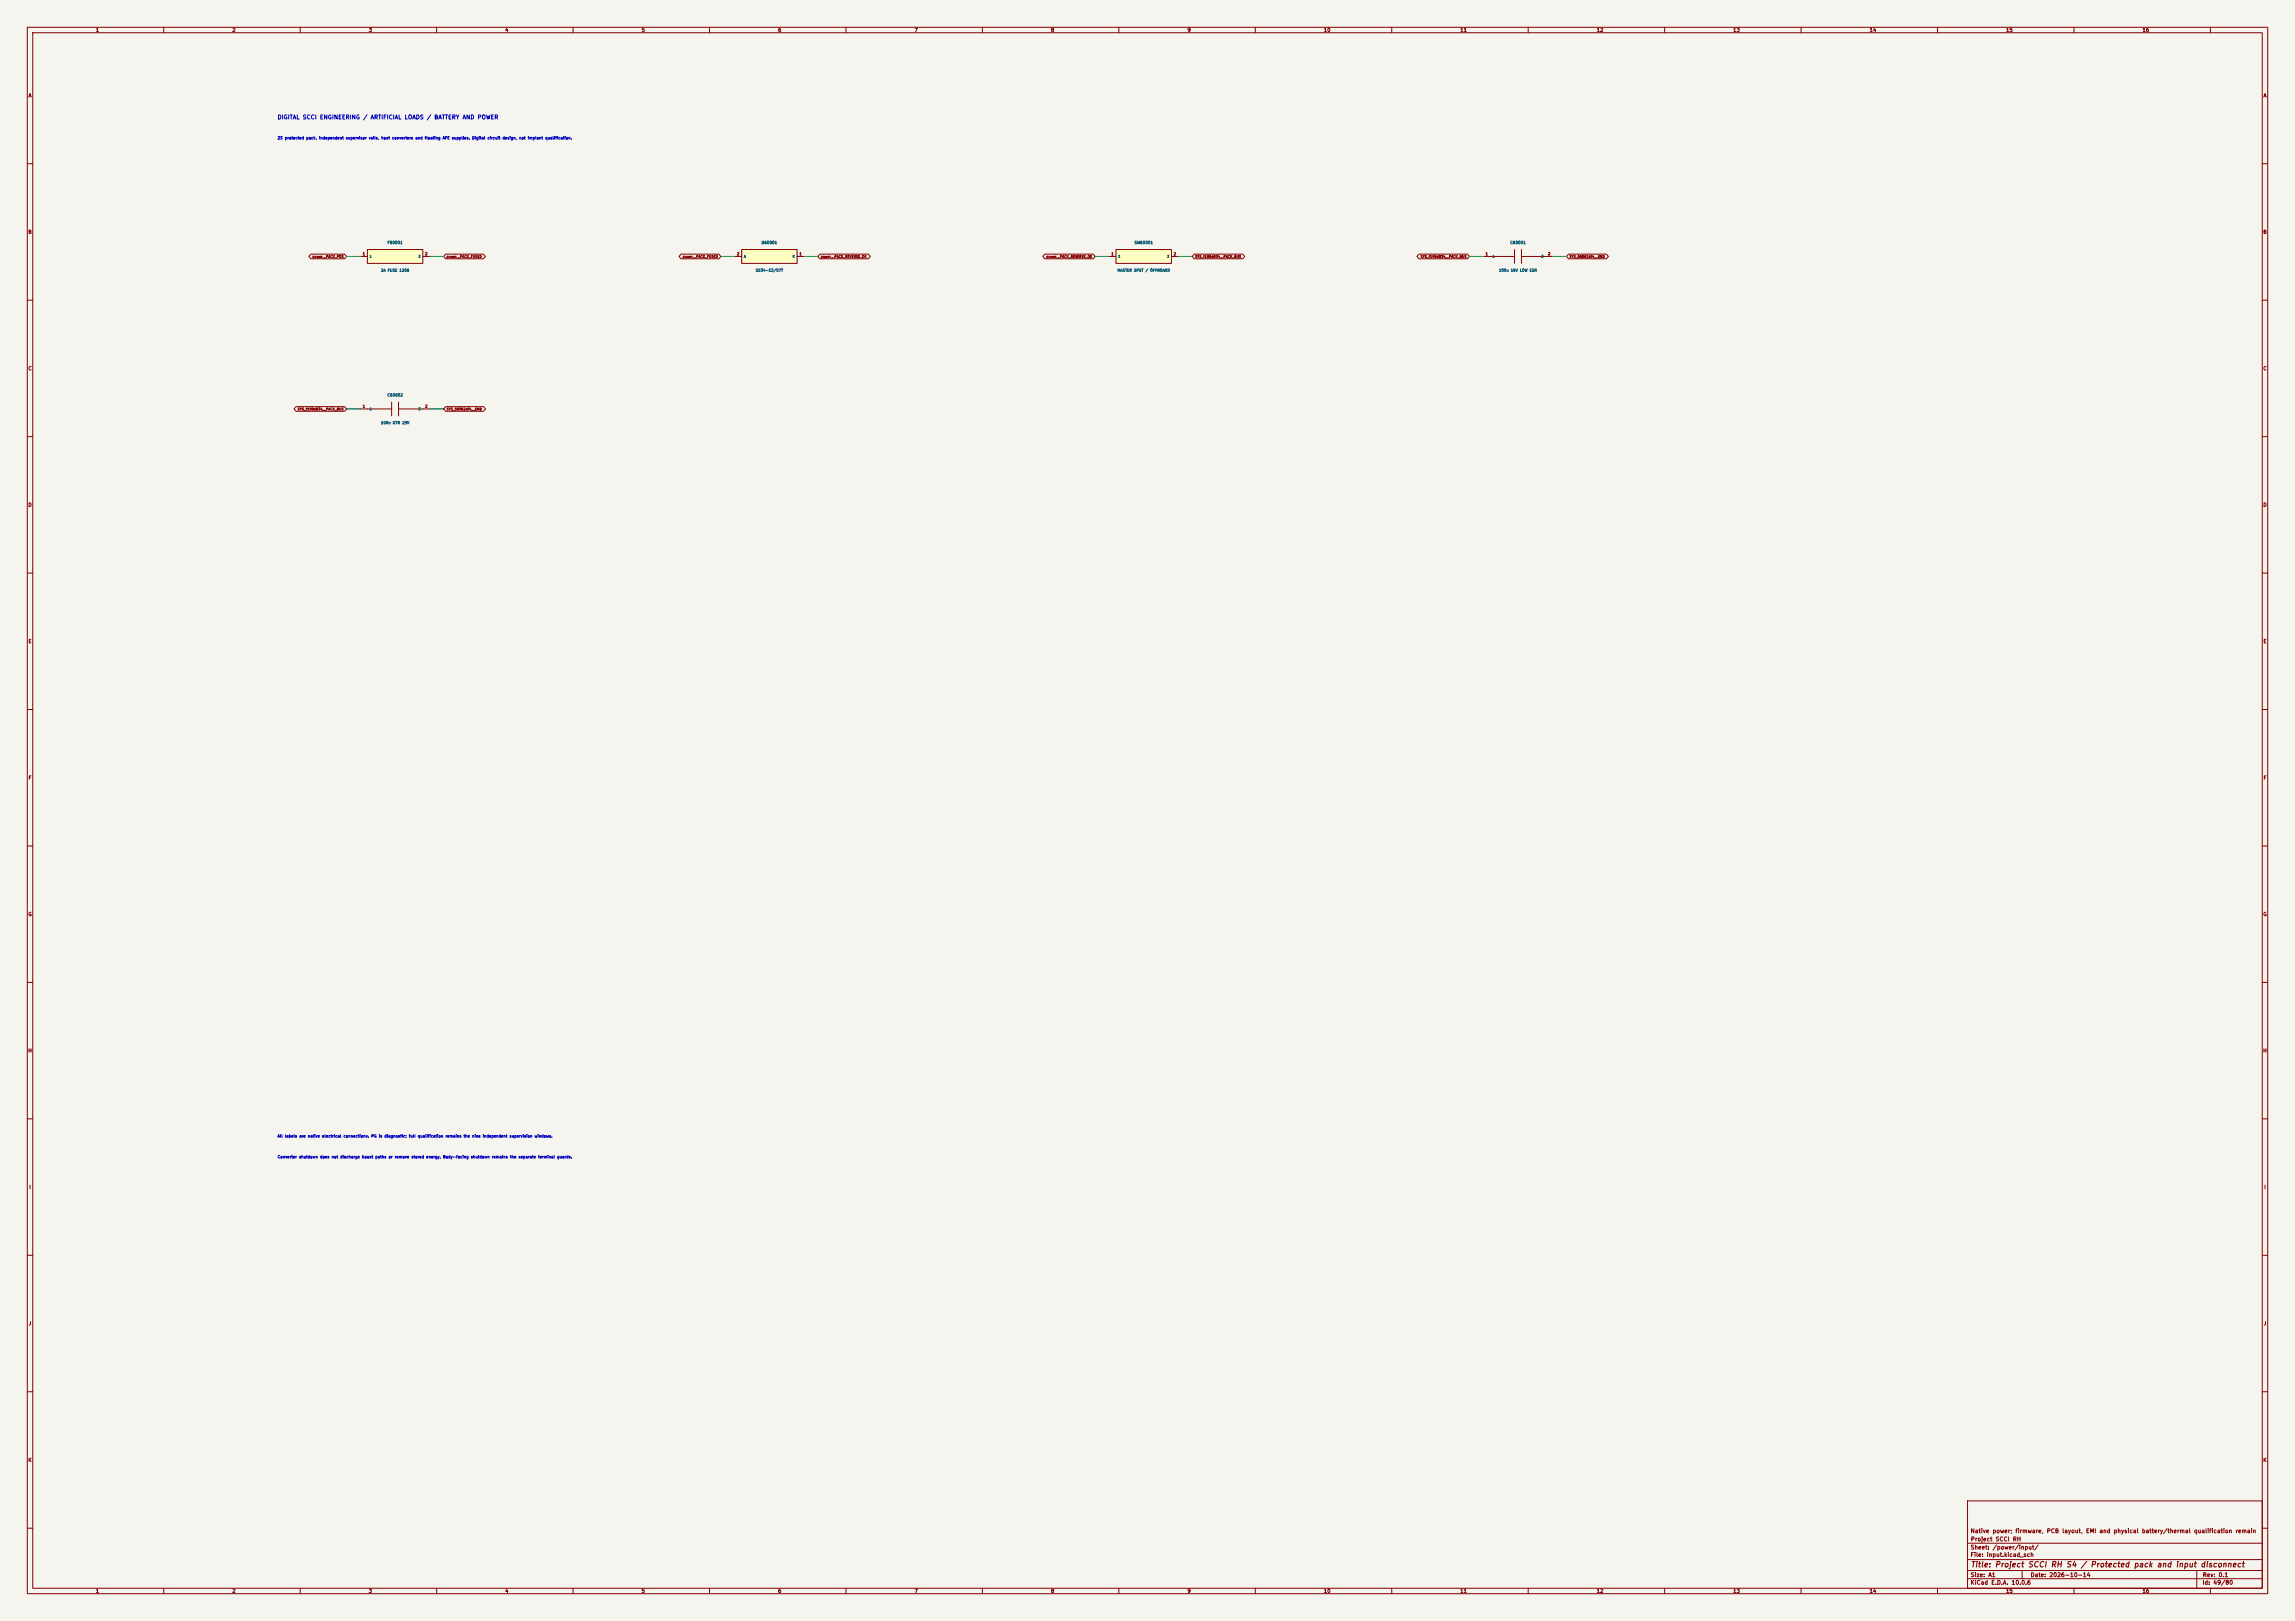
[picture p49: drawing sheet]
<svg xmlns="http://www.w3.org/2000/svg" width="841mm" height="594mm" viewBox="0 0 841 594" stroke-linecap="round" stroke-linejoin="round" font-family="sans-serif">
<defs><g id="words">
<text font-size="2" fill="#840000" x="722" y="574.8">Title: Project SCCI RH S4 / Protected pack and input disconnect</text>
<text font-size="1.5" fill="#0000c2" x="101.6" y="44.1">DIGITAL SCCI ENGINEERING / ARTIFICIAL LOADS / BATTERY AND POWER</text>
<g font-size="1.5" fill="#840000">
<text x="721.9" y="562.1">Native power; firmware, PCB layout, EMI and physical battery/thermal qualification remain</text>
<text x="721.9" y="568.1">Sheet: /power/input/</text>
<text x="722" y="565.1">Project SCCI RH</text>
<text x="721.9" y="570.8">File: input.kicad_sch</text>
<text x="721.9" y="581">KiCad E.D.A. 10.0.6</text>
<text x="721.9" y="578.2">Size: A1</text>
<text x="743.9" y="578.2">Date: 2026-10-14</text>
<text x="806.9" y="581">Id: 49/80</text>
<text x="807" y="578.2">Rev: 0.1</text>
</g>
<g font-size="1.3" fill="#840000">
<text x="35" y="12">1</text>
<text x="85" y="12">2</text>
<text x="135" y="12">3</text>
<text x="185" y="12">4</text>
<text x="235" y="12">5</text>
<text x="285" y="12">6</text>
<text x="335" y="12">7</text>
<text x="385" y="12">8</text>
<text x="435" y="12">9</text>
<text x="485" y="12">10</text>
<text x="535" y="12">11</text>
<text x="585" y="12">12</text>
<text x="635" y="12">13</text>
<text x="685" y="12">14</text>
<text x="735" y="12">15</text>
<text x="785" y="12">16</text>
<text x="10.3" y="36">A</text>
<text x="829.3" y="36">A</text>
<text x="10.2" y="86">B</text>
<text x="829.2" y="86">B</text>
<text x="10.2" y="136">C</text>
<text x="829.2" y="136">C</text>
<text x="10.2" y="186">D</text>
<text x="829.2" y="186">D</text>
<text x="10.3" y="236">E</text>
<text x="829.3" y="236">E</text>
<text x="10.3" y="286">F</text>
<text x="829.3" y="286">F</text>
<text x="10.2" y="336">G</text>
<text x="829.2" y="336">G</text>
<text x="10.2" y="386">H</text>
<text x="829.2" y="386">H</text>
<text x="10.6" y="436">I</text>
<text x="829.6" y="436">I</text>
<text x="10.4" y="486">J</text>
<text x="829.4" y="486">J</text>
<text x="10.2" y="536">K</text>
<text x="829.2" y="536">K</text>
<text x="35" y="584">1</text>
<text x="85" y="584">2</text>
<text x="135" y="584">3</text>
<text x="185" y="584">4</text>
<text x="235" y="584">5</text>
<text x="285" y="584">6</text>
<text x="335" y="584">7</text>
<text x="385" y="584">8</text>
<text x="435" y="584">9</text>
<text x="485" y="584">10</text>
<text x="535" y="584">11</text>
<text x="585" y="584">12</text>
<text x="635" y="584">13</text>
<text x="685" y="584">14</text>
<text x="735" y="584">15</text>
<text x="785" y="584">16</text>
</g>
<g font-size="1" fill="#0000c2">
<text x="101.6" y="51.3">2S protected pack, independent supervisor rails, host converters and floating AFE supplies. Digital circuit design, not implant qualification.</text>
<text x="101.6" y="417.1">All labels are native electrical connections. PG is diagnostic; full qualification remains the nine independent supervision windows.</text>
<text x="101.6" y="424.7">Converter shutdown does not discharge boost paths or remove stored energy. Body-facing shutdown remains the separate terminal guards.</text>
</g>
<g font-size="1" fill="#006464">
<text x="141.9" y="89.7">F60001</text>
<text x="279" y="89.7">D60001</text>
<text x="415.6" y="89.7">SW60001</text>
<text x="553.3" y="89.7">C60001</text>
<text x="139.5" y="99.8">2A FUSE 1206</text>
<text x="276.8" y="99.8">SS34-E3/57T</text>
<text x="409.4" y="99.8">MASTER SPST / OFFBOARD</text>
<text x="549.2" y="99.8">100u 16V LOW ESR</text>
<text x="141.8" y="145.5">C60002</text>
<text x="139.5" y="155.7">100n X7R 25V</text>
</g>
<g font-size="1" fill="#a90000">
<text x="132.8" y="93.8">1</text>
<text x="155.6" y="93.8">2</text>
<text x="269.9" y="93.8">2</text>
<text x="292.8" y="93.8">1</text>
<text x="407.1" y="93.8">1</text>
<text x="430" y="93.8">2</text>
<text x="544.3" y="93.8">1</text>
<text x="567.1" y="93.8">2</text>
<text x="132.8" y="149.7">1</text>
<text x="155.6" y="149.7">2</text>
</g>
<g font-size=".9" fill="#840000">
<text x="114.4" y="94.7">power__PACK_POS</text>
<text x="163.5" y="94.7">power__PACK_FUSED</text>
<text x="250.1" y="94.7">power__PACK_FUSED</text>
<text x="300.7" y="94.7">power__PACK_REVERSE_OK</text>
<text x="383.3" y="94.7">power__PACK_REVERSE_OK</text>
<text x="437.9" y="94.7">SYS_f199d834__PACK_BUS</text>
<text x="520.5" y="94.7">SYS_f199d834__PACK_BUS</text>
<text x="575" y="94.7">SYS_56562df4__GND</text>
<text x="109" y="150.6">SYS_f199d834__PACK_BUS</text>
<text x="163.5" y="150.6">SYS_56562df4__GND</text>
</g>
<g font-size=".9" fill="#006464">
<text x="135.3" y="94.6">1</text>
<text x="153.2" y="94.6">2</text>
<text x="272.5" y="94.6">A</text>
<text x="290.4" y="94.6">K</text>
<text x="409.7" y="94.6">1</text>
<text x="427.6" y="94.6">2</text>
<text x="546.8" y="94.6">1</text>
<text x="564.7" y="94.6">2</text>
<text x="135.3" y="150.5">1</text>
<text x="153.2" y="150.5">2</text>
</g>
</g></defs>
<path d="M0 0h841v594h-841z" fill="#f5f4ef" stroke="#f5f4ef" stroke-width=".37"/>
<g fill="none" stroke="#840000" stroke-width=".37">
<path d="M10 10h821v574h-821zM12 12h817v570h-817zM60 10v2M110 10v2M160 10v2M210 10v2M260 10v2M310 10v2M360 10v2M410 10v2M460 10v2M510 10v2"/>
<path d="M560 10v2M610 10v2M660 10v2M710 10v2M760 10v2M810 10v2M10 60h2M829 60h2M10 110h2M829 110h2M10 160h2M829 160h2"/>
<path d="M10 210h2M829 210h2M10 260h2M829 260h2M10 310h2M829 310h2M10 360h2M829 360h2M10 410h2M829 410h2M10 460h2M829 460h2"/>
<path d="M10 510h2M829 510h2M10 560h2M721 550h108v32h-108zM829 560h2M721 578.5h108M721 575.5h108M721 571.5h108M721 565.5h108M741 575.5v3M805 575.5v6.5M60 582v2"/>
<path d="M110 582v2M160 582v2M210 582v2M260 582v2M310 582v2M360 582v2M410 582v2M460 582v2M510 582v2M560 582v2M610 582v2M660 582v2"/>
<path d="M710 582v2M760 582v2M810 582v2"/>
</g>
<path d="M134.6 91.4h20.3v5.1h-20.3z" fill="#ffffc2"/>
<path d="M132.1 94h2.5M134.6 91.4h20.3v5.1h-20.3zM154.9 94h2.6" fill="none" stroke="#840000" stroke-width=".37"/>
<path d="M271.8 91.4h20.3v5.1h-20.3z" fill="#ffffc2"/>
<path d="M269.2 94h2.6M271.8 91.4h20.3v5.1h-20.3zM292.1 94h2.5" fill="none" stroke="#840000" stroke-width=".37"/>
<path d="M408.9 91.4h20.4v5.1h-20.4z" fill="#ffffc2"/>
<g fill="none" stroke="#840000" stroke-width=".37">
<path d="M113.9 93.1h12.4l.7 .9-.7 .8h-12.4l-.7-.8zM163.3 93.1h13.8l.8 .9-.8 .8h-13.8l-.7-.8zM249.6 93.1h13.8l.8 .9-.8 .8h-13.8l-.8-.8zM300.5 93.1h17.7l.7 .9-.7 .8h-17.7l-.8-.8zM382.8 93.1h17.8l.7 .9-.7 .8h-17.8l-.7-.8zM406.4 94h2.5M408.9 91.4h20.4v5.1h-20.4zM429.3 94h2.5M437.6 93.1h17.8l.7 .9-.7 .8h-17.8l-.7-.8zM520 93.1h17.7l.8 .9-.8 .8h-17.7l-.8-.8zM543.6 94h11.4M555 91.4v5.1"/>
<path d="M557.5 94h11.5M557.5 91.4v5.1M574.8 93.1h13.9l.7 .9-.7 .8h-13.9l-.8-.8zM108.5 149h17.8l.7 .9-.7 .8h-17.8l-.8-.8zM132.1 149.9h11.4M143.5 147.3v5.1M146 149.9h11.5M146 147.3v5.1M163.3 149h13.9l.7 .9-.7 .8h-13.9l-.7-.8z"/>
</g>
<path d="M127 94h5.1M157.5 94h5.1M264.2 94h5M294.6 94h5.1M401.3 94h5.1M431.8 94h5.1M538.5 94h5.1M569 94h5M127 149.9h5.1M157.5 149.9h5.1" fill="none" stroke="#009600" stroke-width=".37"/>
<use href="#words"/>
</svg>
